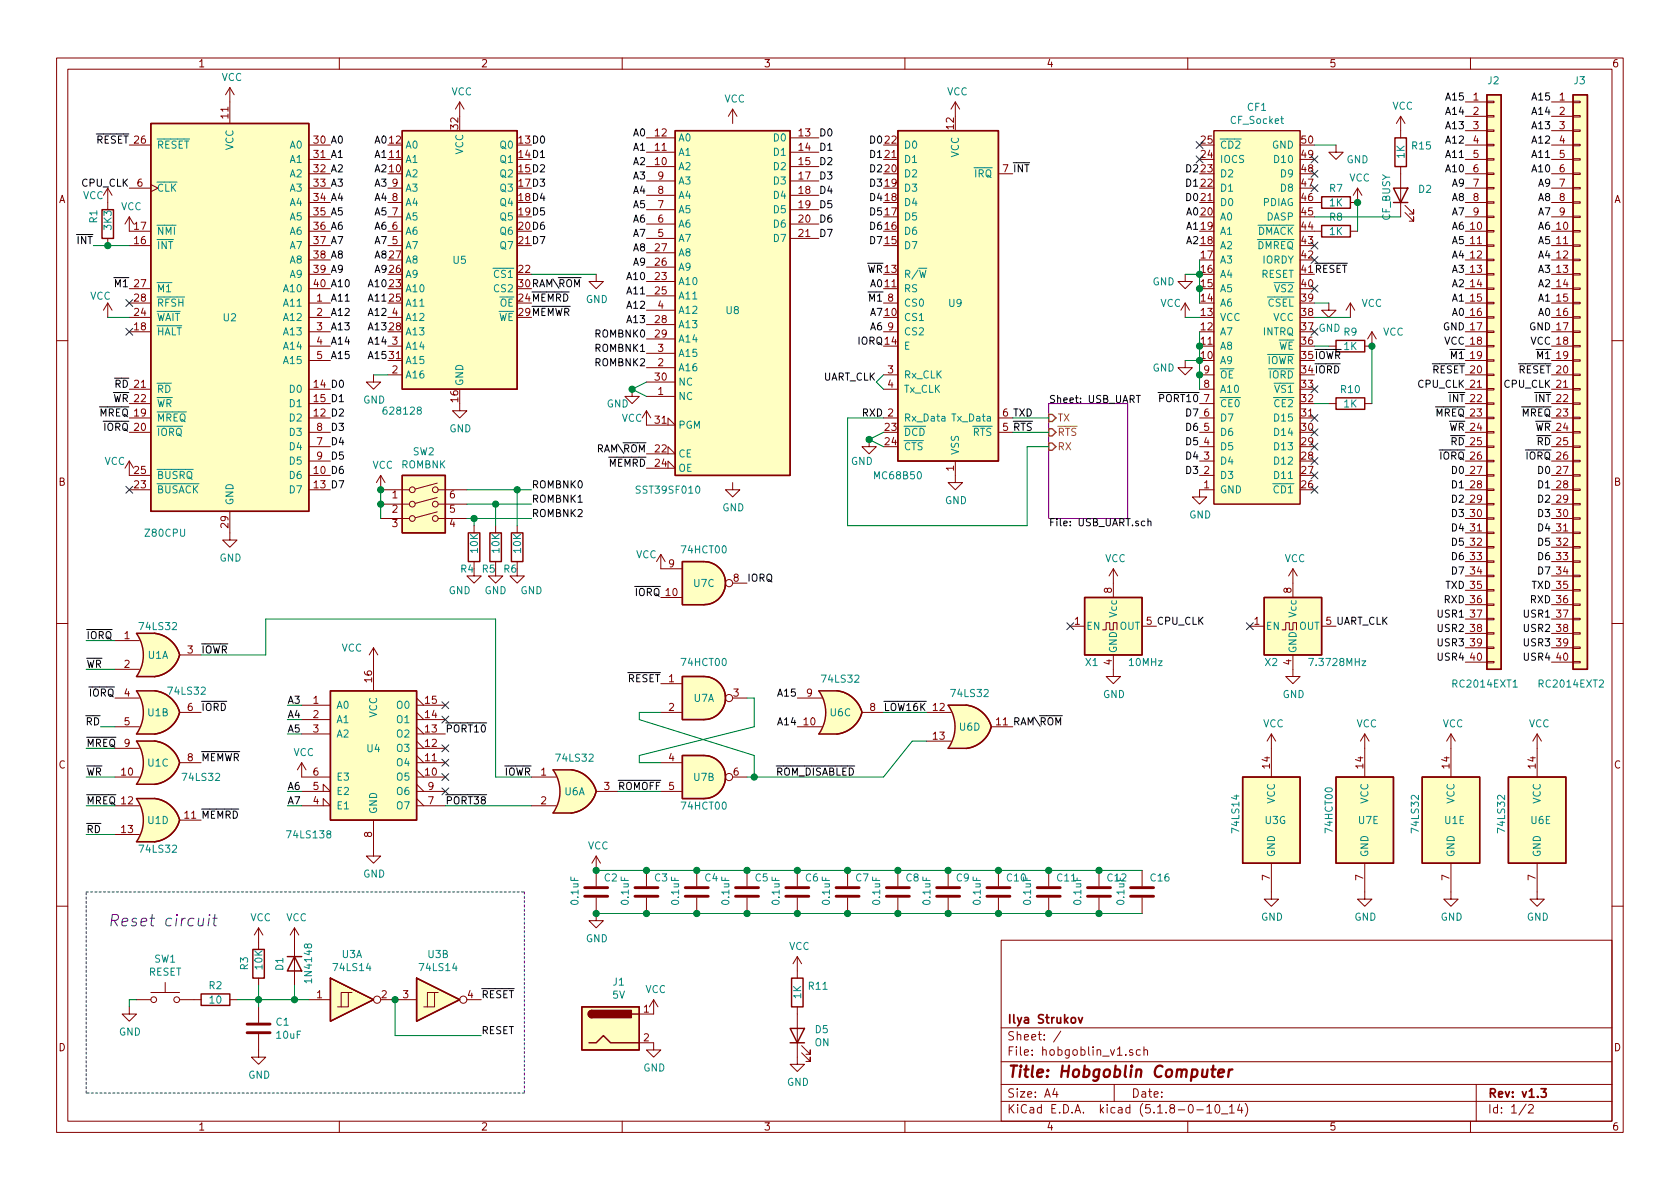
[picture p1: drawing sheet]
<svg xmlns="http://www.w3.org/2000/svg" width="297mm" height="210mm" viewBox="0 0 297 210" stroke-linecap="round" stroke-linejoin="round" font-family="sans-serif">
<defs><g id="words">
<text font-size="2.8" fill="#0000c2" x="19" y="163.8">Reset circuit</text>
<text font-size="2.8" fill="#840000" x="178" y="190.5">Title: Hobgoblin Computer</text>
<g font-size="2.1" fill="#840000">
<text x="178" y="184">Sheet: /</text>
<text x="178" y="181">Ilya Strukov</text>
<text x="178" y="186.7">File: hobgoblin_v1.sch</text>
<text x="178" y="196.9">KiCad E.D.A. kicad (5.1.8-0-10_14)</text>
<text x="178" y="194.1">Size: A4</text>
<text x="200" y="194.1">Date:</text>
<text x="263" y="194.1">Rev: v1.3</text>
<text x="263" y="196.9">Id: 1/2</text>
</g>
<g font-size="1.8" fill="#840000">
<text x="35" y="11.9">1</text>
<text x="85" y="11.9">2</text>
<text x="135" y="11.9">3</text>
<text x="185" y="11.9">4</text>
<text x="235" y="11.9">5</text>
<text x="285" y="11.9">6</text>
<text x="260.5" y="17.8">1</text>
<text x="275.7" y="17.8">1</text>
<text x="40.4" y="20.9" transform="rotate(-90 40.4 20.9)">11</text>
<text x="81" y="22.8" transform="rotate(-90 81 22.8)">32</text>
<text x="168.7" y="22.8" transform="rotate(-90 168.7 22.8)">12</text>
<text x="260.5" y="20.3">2</text>
<text x="260.5" y="22.9">3</text>
<text x="275.7" y="20.3">2</text>
<text x="275.7" y="22.9">3</text>
<text x="68.9" y="27.9">11</text>
<text x="68.9" y="25.4">12</text>
<text x="115.9" y="29.2">10</text>
<text x="115.9" y="26.7">11</text>
<text x="115.9" y="24.1">12</text>
<text x="141.3" y="24.1">13</text>
<text x="141.3" y="26.7">14</text>
<text x="141.3" y="29.2">15</text>
<text x="156.5" y="27.9">21</text>
<text x="156.5" y="25.4">22</text>
<text x="212.4" y="27.9">24</text>
<text x="212.4" y="25.4">25</text>
<text x="230.2" y="27.9">49</text>
<text x="230.2" y="25.4">50</text>
<text x="260.5" y="25.4">4</text>
<text x="260.5" y="27.9">5</text>
<text x="275.7" y="25.4">4</text>
<text x="275.7" y="27.9">5</text>
<text x="10.4" y="35.9">A</text>
<text x="24.3" y="33">6</text>
<text x="68.9" y="30.5">10</text>
<text x="69.4" y="35.6">8</text>
<text x="69.4" y="33">9</text>
<text x="116.4" y="34.3">8</text>
<text x="116.4" y="31.7">9</text>
<text x="141.3" y="31.7">17</text>
<text x="141.3" y="34.3">18</text>
<text x="156.5" y="35.6">18</text>
<text x="156.5" y="33">19</text>
<text x="156.5" y="30.5">20</text>
<text x="212.4" y="35.6">21</text>
<text x="212.4" y="33">22</text>
<text x="212.4" y="30.5">23</text>
<text x="230.2" y="35.6">46</text>
<text x="230.2" y="33">47</text>
<text x="230.2" y="30.5">48</text>
<text x="260.5" y="30.5">6</text>
<text x="260.5" y="33">7</text>
<text x="260.5" y="35.6">8</text>
<text x="275.7" y="30.5">6</text>
<text x="275.7" y="33">7</text>
<text x="275.7" y="35.6">8</text>
<text x="285.4" y="35.9">A</text>
<text x="23.8" y="40.6">17</text>
<text x="69.4" y="40.6">6</text>
<text x="69.4" y="38.1">7</text>
<text x="116.4" y="41.9">5</text>
<text x="116.4" y="39.4">6</text>
<text x="116.4" y="36.8">7</text>
<text x="141.3" y="36.8">19</text>
<text x="141.3" y="39.4">20</text>
<text x="141.3" y="41.9">21</text>
<text x="156.5" y="40.6">16</text>
<text x="156.5" y="38.1">17</text>
<text x="212.4" y="40.6">19</text>
<text x="212.4" y="38.1">20</text>
<text x="230.2" y="40.6">44</text>
<text x="230.2" y="38.1">45</text>
<text x="260" y="40.6">10</text>
<text x="260.5" y="38.1">9</text>
<text x="275.3" y="40.6">10</text>
<text x="275.7" y="38.1">9</text>
<text x="23.8" y="43.2">16</text>
<text x="68.9" y="45.7">27</text>
<text x="69.4" y="43.2">5</text>
<text x="115.9" y="47">26</text>
<text x="115.9" y="44.4">27</text>
<text x="156.5" y="43.2">15</text>
<text x="212.4" y="45.7">17</text>
<text x="212.4" y="43.2">18</text>
<text x="230.2" y="45.7">42</text>
<text x="230.2" y="43.2">43</text>
<text x="260" y="43.2">11</text>
<text x="260" y="45.7">12</text>
<text x="275.3" y="43.2">11</text>
<text x="275.3" y="45.7">12</text>
<text x="23.8" y="50.8">27</text>
<text x="23.8" y="53.3">28</text>
<text x="56" y="53.3">1</text>
<text x="68.9" y="50.8">23</text>
<text x="68.9" y="53.3">25</text>
<text x="68.9" y="48.3">26</text>
<text x="91.7" y="48.3">22</text>
<text x="115.9" y="49.5">23</text>
<text x="115.9" y="52.1">25</text>
<text x="156.5" y="50.8">11</text>
<text x="157" y="53.3">8</text>
<text x="212.4" y="53.3">14</text>
<text x="212.4" y="50.8">15</text>
<text x="212.4" y="48.3">16</text>
<text x="230.2" y="53.3">39</text>
<text x="230.2" y="50.8">40</text>
<text x="260" y="48.3">13</text>
<text x="260" y="50.8">14</text>
<text x="260" y="53.3">15</text>
<text x="275.3" y="48.3">13</text>
<text x="275.3" y="50.8">14</text>
<text x="275.3" y="53.3">15</text>
<text x="23.8" y="58.4">18</text>
<text x="23.8" y="55.9">24</text>
<text x="56" y="55.9">2</text>
<text x="56" y="58.4">3</text>
<text x="68.9" y="58.4">28</text>
<text x="69.4" y="55.9">4</text>
<text x="115.9" y="57.1">28</text>
<text x="115.9" y="59.7">29</text>
<text x="116.4" y="54.6">4</text>
<text x="156.5" y="55.9">10</text>
<text x="157" y="58.4">9</text>
<text x="212.4" y="58.4">12</text>
<text x="212.4" y="55.9">13</text>
<text x="230.2" y="55.9">38</text>
<text x="260" y="55.9">16</text>
<text x="275.3" y="55.9">16</text>
<text x="56" y="61">4</text>
<text x="56" y="63.5">5</text>
<text x="68.9" y="63.5">31</text>
<text x="69.4" y="61">3</text>
<text x="116.4" y="64.8">2</text>
<text x="116.4" y="62.2">3</text>
<text x="212.4" y="63.5">10</text>
<text x="212.4" y="61">11</text>
<text x="230.2" y="61">36</text>
<text x="260" y="63.5">19</text>
<text x="275.3" y="63.5">19</text>
<text x="69.4" y="66">2</text>
<text x="81" y="71.1" transform="rotate(-90 81 71.1)">16</text>
<text x="115.9" y="67.3">30</text>
<text x="116.4" y="69.8">1</text>
<text x="157" y="66">3</text>
<text x="157" y="68.6">4</text>
<text x="212.9" y="71.1">7</text>
<text x="212.9" y="68.6">8</text>
<text x="212.9" y="66">9</text>
<text x="230.2" y="71.1">32</text>
<text x="230.2" y="68.6">33</text>
<text x="56" y="76.2">8</text>
<text x="115.9" y="74.9">31</text>
<text x="156.5" y="76.2">23</text>
<text x="212.9" y="76.2">5</text>
<text x="212.9" y="73.7">6</text>
<text x="230.2" y="76.2">30</text>
<text x="230.2" y="73.7">31</text>
<text x="23.8" y="83.8">25</text>
<text x="56" y="78.7">7</text>
<text x="56" y="81.3">9</text>
<text x="115.9" y="80">22</text>
<text x="115.9" y="82.5">24</text>
<text x="156.5" y="78.7">24</text>
<text x="168.7" y="83.3" transform="rotate(-90 168.7 83.3)">1</text>
<text x="212.9" y="83.8">2</text>
<text x="212.9" y="81.3">3</text>
<text x="212.9" y="78.7">4</text>
<text x="230.2" y="83.8">27</text>
<text x="230.2" y="81.3">28</text>
<text x="230.2" y="78.7">29</text>
<text x="260" y="83.8">27</text>
<text x="275.3" y="83.8">27</text>
<text x="10.4" y="85.9">B</text>
<text x="23.8" y="86.4">23</text>
<text x="69.4" y="88.1">1</text>
<text x="79.5" y="88.1">6</text>
<text x="212.9" y="86.4">1</text>
<text x="230.2" y="86.4">26</text>
<text x="260" y="86.4">28</text>
<text x="260" y="88.9">29</text>
<text x="275.3" y="86.4">28</text>
<text x="275.3" y="88.9">29</text>
<text x="285.4" y="85.9">B</text>
<text x="40.4" y="93.3" transform="rotate(-90 40.4 93.3)">29</text>
<text x="69.4" y="90.7">2</text>
<text x="69.4" y="93.2">3</text>
<text x="79.5" y="93.2">4</text>
<text x="79.5" y="90.7">5</text>
<text x="260" y="91.4">30</text>
<text x="260" y="94">31</text>
<text x="275.3" y="91.4">30</text>
<text x="275.3" y="94">31</text>
<text x="118.3" y="100.3">9</text>
<text x="260" y="96.5">32</text>
<text x="260" y="99.1">33</text>
<text x="260" y="101.6">34</text>
<text x="275.3" y="96.5">32</text>
<text x="275.3" y="99.1">33</text>
<text x="275.3" y="101.6">34</text>
<text x="129.7" y="102.9">8</text>
<text x="196.6" y="104.9" transform="rotate(-90 196.6 104.9)">8</text>
<text x="228.3" y="104.9" transform="rotate(-90 228.3 104.9)">8</text>
<text x="22" y="113">1</text>
<text x="190" y="110.5">1</text>
<text x="221.8" y="110.5">1</text>
<text x="260" y="109.2">37</text>
<text x="260" y="111.8">38</text>
<text x="275.3" y="109.2">37</text>
<text x="275.3" y="111.8">38</text>
<text x="22" y="118.1">2</text>
<text x="33.2" y="115.6">3</text>
<text x="196.6" y="117.6" transform="rotate(-90 196.6 117.6)">4</text>
<text x="228.3" y="117.6" transform="rotate(-90 228.3 117.6)">4</text>
<text x="260" y="114.3">39</text>
<text x="260" y="116.8">40</text>
<text x="275.3" y="114.3">39</text>
<text x="275.3" y="116.8">40</text>
<text x="22" y="123.2">4</text>
<text x="33.2" y="125.7">6</text>
<text x="55.4" y="124.5">1</text>
<text x="65.8" y="120.6" transform="rotate(-90 65.8 120.6)">16</text>
<text x="75.2" y="124.5">15</text>
<text x="118.3" y="120.6">1</text>
<text x="118.3" y="125.7">2</text>
<text x="129.7" y="123.2">3</text>
<text x="142.6" y="123.2">9</text>
<text x="153.8" y="125.7">8</text>
<text x="165" y="125.7">12</text>
<text x="22" y="128.3">5</text>
<text x="55.4" y="127">2</text>
<text x="55.4" y="129.5">3</text>
<text x="75.2" y="129.5">13</text>
<text x="75.2" y="127">14</text>
<text x="142.2" y="128.3">10</text>
<text x="165" y="130.8">13</text>
<text x="10.4" y="135.9">C</text>
<text x="21.5" y="137.2">10</text>
<text x="22" y="132.1">9</text>
<text x="33.2" y="134.6">8</text>
<text x="55.4" y="137.2">6</text>
<text x="75.2" y="137.2">10</text>
<text x="75.2" y="134.6">11</text>
<text x="75.2" y="132.1">12</text>
<text x="95.7" y="137.2">1</text>
<text x="118.3" y="134.6">4</text>
<text x="129.7" y="137.2">6</text>
<text x="224.5" y="135.8" transform="rotate(-90 224.5 135.8)">14</text>
<text x="241" y="135.8" transform="rotate(-90 241 135.8)">14</text>
<text x="256.3" y="135.8" transform="rotate(-90 256.3 135.8)">14</text>
<text x="271.5" y="135.8" transform="rotate(-90 271.5 135.8)">14</text>
<text x="285.4" y="135.9">C</text>
<text x="55.4" y="142.2">4</text>
<text x="55.4" y="139.7">5</text>
<text x="75.7" y="142.2">7</text>
<text x="75.7" y="139.7">9</text>
<text x="95.7" y="142.2">2</text>
<text x="106.8" y="139.7">3</text>
<text x="118.3" y="139.7">5</text>
<text x="21.5" y="147.3">13</text>
<text x="65.8" y="148.1" transform="rotate(-90 65.8 148.1)">8</text>
<text x="224.5" y="155.7" transform="rotate(-90 224.5 155.7)">7</text>
<text x="241" y="155.7" transform="rotate(-90 241 155.7)">7</text>
<text x="256.3" y="155.7" transform="rotate(-90 256.3 155.7)">7</text>
<text x="271.5" y="155.7" transform="rotate(-90 271.5 155.7)">7</text>
<text x="56" y="176.5">1</text>
<text x="67.5" y="176.5">2</text>
<text x="71.3" y="176.5">3</text>
<text x="82.7" y="176.5">4</text>
<text x="113.8" y="179.1">1</text>
<text x="10.4" y="185.9">D</text>
<text x="113.8" y="184.1">2</text>
<text x="285.4" y="185.9">D</text>
<text x="35" y="199.9">1</text>
<text x="85" y="199.9">2</text>
<text x="135" y="199.9">3</text>
<text x="185" y="199.9">4</text>
<text x="235" y="199.9">5</text>
<text x="285" y="199.9">6</text>
</g>
<g font-size="1.8" fill="#008484">
<text x="39.2" y="14.3">VCC</text>
<text x="79.8" y="16.9">VCC</text>
<text x="167.4" y="16.9">VCC</text>
<text x="263.1" y="14.9">J2</text>
<text x="278.3" y="14.9">J3</text>
<text x="128.1" y="18.1">VCC</text>
<text x="217.7" y="21.9">CF_Socket</text>
<text x="220.6" y="19.6">CF1</text>
<text x="246.2" y="19.4">VCC</text>
<text x="27.7" y="26.3">RESET</text>
<text x="41.3" y="26.6" transform="rotate(-90 41.3 26.6)">VCC</text>
<text x="51.3" y="26.3">A0</text>
<text x="51.3" y="28.8">A1</text>
<text x="71.6" y="28.8">A1</text>
<text x="71.6" y="26.3">A0</text>
<text x="81.9" y="27.4" transform="rotate(-90 81.9 27.4)">VCC</text>
<text x="88.6" y="26.3">Q0</text>
<text x="88.6" y="28.8">Q1</text>
<text x="119.9" y="27.6">A1</text>
<text x="119.9" y="25">A0</text>
<text x="136.9" y="25">D0</text>
<text x="136.9" y="27.6">D1</text>
<text x="159.8" y="28.8">D1</text>
<text x="159.8" y="26.3">D0</text>
<text x="169.5" y="27.9" transform="rotate(-90 169.5 27.9)">VCC</text>
<text x="215.6" y="28.8">IOCS</text>
<text x="215.6" y="26.3">CD2</text>
<text x="224.9" y="26.3">GND</text>
<text x="225.6" y="28.8">D10</text>
<text x="238.1" y="28.9">GND</text>
<text x="248.3" y="28" transform="rotate(-90 248.3 28)">1K</text>
<text x="249.7" y="26.4">R15</text>
<text x="14.7" y="35.2">VCC</text>
<text x="27.7" y="33.9">CLK</text>
<text x="51.3" y="31.4">A2</text>
<text x="51.3" y="33.9">A3</text>
<text x="71.6" y="31.4">A2</text>
<text x="71.6" y="33.9">A3</text>
<text x="88.6" y="31.4">Q2</text>
<text x="88.6" y="33.9">Q3</text>
<text x="119.9" y="30.1">A2</text>
<text x="119.9" y="35.2">A4</text>
<text x="119.9" y="32.6">A3</text>
<text x="136.9" y="30.1">D2</text>
<text x="136.9" y="32.6">D3</text>
<text x="136.9" y="35.2">D4</text>
<text x="159.8" y="33.9">D3</text>
<text x="159.8" y="31.4">D2</text>
<text x="172.4" y="31.4">IRQ</text>
<text x="215.6" y="33.9">D1</text>
<text x="215.6" y="31.4">D2</text>
<text x="226.6" y="33.9">D8</text>
<text x="226.6" y="31.4">D9</text>
<text x="235.1" y="34">R7</text>
<text x="238.6" y="32.1">VCC</text>
<text x="250.9" y="34.1">D2</text>
<text x="17.2" y="39.4" transform="rotate(-90 17.2 39.4)">R1</text>
<text x="19.7" y="40.6" transform="rotate(-90 19.7 40.6)">3K3</text>
<text x="21.4" y="37.2">VCC</text>
<text x="27.7" y="41.5">NMI</text>
<text x="51.3" y="36.4">A4</text>
<text x="51.3" y="39">A5</text>
<text x="51.3" y="41.5">A6</text>
<text x="71.6" y="41.5">A6</text>
<text x="71.6" y="39">A5</text>
<text x="71.6" y="36.4">A4</text>
<text x="88.6" y="36.4">Q4</text>
<text x="88.6" y="39">Q5</text>
<text x="88.6" y="41.5">Q6</text>
<text x="119.9" y="40.3">A6</text>
<text x="119.9" y="37.7">A5</text>
<text x="136.9" y="37.7">D5</text>
<text x="136.9" y="40.3">D6</text>
<text x="159.8" y="41.5">D6</text>
<text x="159.8" y="39">D5</text>
<text x="159.8" y="36.4">D4</text>
<text x="215.6" y="41.5">A1</text>
<text x="215.6" y="39">A0</text>
<text x="215.6" y="36.4">D0</text>
<text x="222.3" y="41.5">DMACK</text>
<text x="223.2" y="36.4">PDIAG</text>
<text x="224" y="39">DASP</text>
<text x="235.1" y="36.5">1K</text>
<text x="235.1" y="39">R8</text>
<text x="235.1" y="41.6">1K</text>
<text x="245.8" y="39" transform="rotate(-90 245.8 39)">CF_BUSY</text>
<text x="27.7" y="44.1">INT</text>
<text x="51.3" y="44.1">A7</text>
<text x="51.3" y="46.6">A8</text>
<text x="71.6" y="46.6">A8</text>
<text x="71.6" y="44.1">A7</text>
<text x="80.2" y="46.7">U5</text>
<text x="88.6" y="44.1">Q7</text>
<text x="119.9" y="47.9">A9</text>
<text x="119.9" y="45.3">A8</text>
<text x="119.9" y="42.8">A7</text>
<text x="136.9" y="42.8">D7</text>
<text x="159.8" y="44.1">D7</text>
<text x="215.6" y="46.6">A3</text>
<text x="215.6" y="44.1">A2</text>
<text x="222.3" y="44.1">DMREQ</text>
<text x="223.2" y="46.6">IORDY</text>
<text x="15.9" y="53">VCC</text>
<text x="27.7" y="51.7">M1</text>
<text x="50.3" y="51.7">A10</text>
<text x="51.3" y="49.1">A9</text>
<text x="71.6" y="51.7">A10</text>
<text x="71.6" y="49.1">A9</text>
<text x="87.5" y="49.1">CS1</text>
<text x="87.5" y="51.7">CS2</text>
<text x="103.6" y="53.6">GND</text>
<text x="119.9" y="50.4">A10</text>
<text x="119.9" y="53">A11</text>
<text x="159.8" y="51.7">RS</text>
<text x="159.8" y="49.1">R/W</text>
<text x="203.8" y="50.5">GND</text>
<text x="215.6" y="51.7">A5</text>
<text x="215.6" y="49.1">A4</text>
<text x="223" y="49.1">RESET</text>
<text x="225.5" y="51.7">VS2</text>
<text x="27.7" y="59.3">HALT</text>
<text x="27.7" y="56.8">WAIT</text>
<text x="27.7" y="54.2">RFSH</text>
<text x="39.5" y="56.8">U2</text>
<text x="50.3" y="54.2">A11</text>
<text x="50.3" y="56.8">A12</text>
<text x="50.3" y="59.3">A13</text>
<text x="71.6" y="54.2">A11</text>
<text x="71.6" y="59.3">A13</text>
<text x="71.6" y="56.8">A12</text>
<text x="88.1" y="56.8">WE</text>
<text x="88.4" y="54.2">OE</text>
<text x="119.9" y="58">A13</text>
<text x="119.9" y="55.5">A12</text>
<text x="128.4" y="55.5">U8</text>
<text x="159.8" y="56.8">CS1</text>
<text x="159.8" y="54.2">CS0</text>
<text x="159.8" y="59.3">CS2</text>
<text x="167.8" y="54.3">U9</text>
<text x="205.2" y="54.3">VCC</text>
<text x="215.6" y="59.3">A7</text>
<text x="215.6" y="56.8">VCC</text>
<text x="215.6" y="54.2">A6</text>
<text x="223.3" y="59.3">INTRQ</text>
<text x="224.1" y="54.2">CSEL</text>
<text x="225.1" y="56.8">VCC</text>
<text x="237.6" y="59.4">R9</text>
<text x="240.7" y="54.3">VCC</text>
<text x="244.5" y="59.4">VCC</text>
<text x="50.3" y="61.8">A14</text>
<text x="50.3" y="64.4">A15</text>
<text x="71.6" y="61.8">A14</text>
<text x="71.6" y="64.4">A15</text>
<text x="119.9" y="65.7">A16</text>
<text x="119.9" y="60.6">A14</text>
<text x="119.9" y="63.1">A15</text>
<text x="159.8" y="61.8">E</text>
<text x="203.8" y="65.7">GND</text>
<text x="215.6" y="64.4">A9</text>
<text x="215.6" y="61.8">A8</text>
<text x="224" y="64.4">IOWR</text>
<text x="226" y="61.8">WE</text>
<text x="237.6" y="61.9">1K</text>
<text x="27.7" y="69.5">RD</text>
<text x="51.3" y="69.5">D0</text>
<text x="64.2" y="71.4">GND</text>
<text x="71.6" y="66.9">A16</text>
<text x="81.9" y="68.3" transform="rotate(-90 81.9 68.3)">GND</text>
<text x="119.9" y="70.7">NC</text>
<text x="119.9" y="68.2">NC</text>
<text x="159.8" y="66.9">Rx_CLK</text>
<text x="159.8" y="69.5">Tx_CLK</text>
<text x="215.6" y="69.5">A10</text>
<text x="215.6" y="66.9">OE</text>
<text x="224.4" y="66.9">IORD</text>
<text x="225.5" y="69.5">VS1</text>
<text x="237.1" y="69.5">R10</text>
<text x="27.7" y="74.5">MREQ</text>
<text x="27.7" y="77.1">IORQ</text>
<text x="27.7" y="72">WR</text>
<text x="51.3" y="74.5">D2</text>
<text x="51.3" y="72">D1</text>
<text x="51.3" y="77.1">D3</text>
<text x="68.2" y="73.3">628128</text>
<text x="79.5" y="76.4">GND</text>
<text x="107.3" y="72.1">GND</text>
<text x="109.9" y="74.6">VCC</text>
<text x="119.9" y="75.8">PGM</text>
<text x="159.8" y="74.5">Rx_Data</text>
<text x="159.8" y="77.1">DCD</text>
<text x="168.6" y="74.5">Tx_Data</text>
<text x="172" y="77.1">RTS</text>
<text x="215.6" y="77.1">D6</text>
<text x="215.6" y="74.5">D7</text>
<text x="215.6" y="72">CE0</text>
<text x="225.4" y="72">CE2</text>
<text x="225.6" y="77.1">D14</text>
<text x="225.6" y="74.5">D15</text>
<text x="237.6" y="72.1">1K</text>
<text x="18.5" y="82.2">VCC</text>
<text x="51.3" y="79.6">D4</text>
<text x="51.3" y="82.2">D5</text>
<text x="65.8" y="82.9">VCC</text>
<text x="71" y="82.8">ROMBNK</text>
<text x="73" y="80.5">SW2</text>
<text x="119.9" y="80.9">CE</text>
<text x="119.9" y="83.4">OE</text>
<text x="150.4" y="82.2">GND</text>
<text x="159.8" y="79.6">CTS</text>
<text x="169.5" y="80.5" transform="rotate(-90 169.5 80.5)">VSS</text>
<text x="215.6" y="82.2">D4</text>
<text x="215.6" y="79.6">D5</text>
<text x="225.6" y="82.2">D12</text>
<text x="225.6" y="79.6">D13</text>
<text x="27.7" y="87.2">BUSACK</text>
<text x="27.7" y="84.7">BUSRQ</text>
<text x="41.3" y="89.4" transform="rotate(-90 41.3 89.4)">GND</text>
<text x="51.3" y="84.7">D6</text>
<text x="51.3" y="87.2">D7</text>
<text x="112.8" y="87.3">SST39SF010</text>
<text x="154.8" y="84.8">MC68B50</text>
<text x="167.1" y="89.1">GND</text>
<text x="215.6" y="87.2">GND</text>
<text x="215.6" y="84.7">D3</text>
<text x="225.3" y="87.2">CD1</text>
<text x="225.6" y="84.7">D11</text>
<text x="25.8" y="94.9">Z80CPU</text>
<text x="127.7" y="90.4">GND</text>
<text x="210.3" y="91.7">GND</text>
<text x="38.8" y="99.3">GND</text>
<text x="81.5" y="101.3">R4</text>
<text x="84.5" y="97.7" transform="rotate(-90 84.5 97.7)">10K</text>
<text x="85.3" y="101.3">R5</text>
<text x="88.3" y="97.7" transform="rotate(-90 88.3 97.7)">10K</text>
<text x="89.1" y="101.3">R6</text>
<text x="92.1" y="97.7" transform="rotate(-90 92.1 97.7)">10K</text>
<text x="112.4" y="98.7">VCC</text>
<text x="120.7" y="97.9">74HCT00</text>
<text x="195.4" y="99.4">VCC</text>
<text x="227.1" y="99.4">VCC</text>
<text x="79.3" y="105.1">GND</text>
<text x="85.7" y="105.1">GND</text>
<text x="92" y="105.1">GND</text>
<text x="122.7" y="103.8">U7C</text>
<text x="24.8" y="111.4">74LS32</text>
<text x="192" y="111.4">EN</text>
<text x="197.5" y="109.1" transform="rotate(-90 197.5 109.1)">Vcc</text>
<text x="197.9" y="111.4">OUT</text>
<text x="223.8" y="111.4">EN</text>
<text x="229.2" y="109.1" transform="rotate(-90 229.2 109.1)">Vcc</text>
<text x="229.7" y="111.4">OUT</text>
<text x="26.2" y="116.5">U1A</text>
<text x="60.4" y="115.2">VCC</text>
<text x="120.7" y="117.8">74HCT00</text>
<text x="192" y="117.8">X1</text>
<text x="197.5" y="115.6" transform="rotate(-90 197.5 115.6)">GND</text>
<text x="199.8" y="117.8">10MHz</text>
<text x="223.7" y="117.8">X2</text>
<text x="229.2" y="115.6" transform="rotate(-90 229.2 115.6)">GND</text>
<text x="231.9" y="117.8">7.3728MHz</text>
<text x="29.9" y="122.9">74LS32</text>
<text x="59.4" y="125.3">A0</text>
<text x="70.3" y="125.3">O0</text>
<text x="122.7" y="124.1">U7A</text>
<text x="145.5" y="120.7">74LS32</text>
<text x="168.4" y="123.3">74LS32</text>
<text x="195" y="123.4">GND</text>
<text x="226.8" y="123.4">GND</text>
<text x="257.1" y="121.6">RC2014EXT1</text>
<text x="272.3" y="121.6">RC2014EXT2</text>
<text x="26.2" y="126.7">U1B</text>
<text x="59.4" y="127.9">A1</text>
<text x="59.4" y="130.4">A2</text>
<text x="66.7" y="126.9" transform="rotate(-90 66.7 126.9)">VCC</text>
<text x="70.3" y="130.4">O2</text>
<text x="70.3" y="127.9">O1</text>
<text x="146.8" y="126.7">U6C</text>
<text x="169.7" y="129.2">U6D</text>
<text x="223.3" y="128.6">VCC</text>
<text x="239.8" y="128.6">VCC</text>
<text x="255.1" y="128.6">VCC</text>
<text x="270.3" y="128.6">VCC</text>
<text x="26.2" y="135.6">U1C</text>
<text x="51.9" y="133.7">VCC</text>
<text x="64.9" y="133">U4</text>
<text x="70.3" y="135.5">O4</text>
<text x="70.3" y="133">O3</text>
<text x="98.5" y="134.7">74LS32</text>
<text x="32.5" y="138.1">74LS32</text>
<text x="59.4" y="143.1">E1</text>
<text x="59.4" y="140.6">E2</text>
<text x="59.4" y="138">E3</text>
<text x="70.3" y="138">O5</text>
<text x="70.3" y="143.1">O7</text>
<text x="70.3" y="140.6">O6</text>
<text x="99.8" y="140.6">U6A</text>
<text x="120.7" y="143.2">74HCT00</text>
<text x="122.7" y="138.1">U7B</text>
<text x="225.4" y="142.2" transform="rotate(-90 225.4 142.2)">VCC</text>
<text x="241.9" y="142.2" transform="rotate(-90 241.9 142.2)">VCC</text>
<text x="257.2" y="142.2" transform="rotate(-90 257.2 142.2)">VCC</text>
<text x="272.4" y="142.2" transform="rotate(-90 272.4 142.2)">VCC</text>
<text x="26.2" y="145.7">U1D</text>
<text x="51" y="148.3">74LS138</text>
<text x="66.7" y="144" transform="rotate(-90 66.7 144)">GND</text>
<text x="219.1" y="147" transform="rotate(-90 219.1 147)">74LS14</text>
<text x="223.7" y="145.7">U3G</text>
<text x="235.6" y="147.1" transform="rotate(-90 235.6 147.1)">74HCT00</text>
<text x="240.2" y="145.7">U7E</text>
<text x="250.9" y="147" transform="rotate(-90 250.9 147)">74LS32</text>
<text x="255.5" y="145.7">U1E</text>
<text x="266.1" y="147" transform="rotate(-90 266.1 147)">74LS32</text>
<text x="270.7" y="145.7">U6E</text>
<text x="24.8" y="150.8">74LS32</text>
<text x="64.2" y="155.2">GND</text>
<text x="103.9" y="150.2">VCC</text>
<text x="106.9" y="155.9">C2</text>
<text x="115.8" y="155.9">C3</text>
<text x="124.7" y="155.9">C4</text>
<text x="133.6" y="155.9">C5</text>
<text x="142.4" y="155.9">C6</text>
<text x="151.3" y="155.9">C7</text>
<text x="160.2" y="155.9">C8</text>
<text x="169.1" y="155.9">C9</text>
<text x="178.1" y="155.9">C10</text>
<text x="187" y="155.9">C11</text>
<text x="195.9" y="155.9">C12</text>
<text x="203.5" y="155.9">C16</text>
<text x="225.4" y="151.6" transform="rotate(-90 225.4 151.6)">GND</text>
<text x="241.9" y="151.6" transform="rotate(-90 241.9 151.6)">GND</text>
<text x="257.2" y="151.6" transform="rotate(-90 257.2 151.6)">GND</text>
<text x="272.4" y="151.6" transform="rotate(-90 272.4 151.6)">GND</text>
<text x="102.3" y="159.9" transform="rotate(-90 102.3 159.9)">0.1uF</text>
<text x="111.2" y="159.9" transform="rotate(-90 111.2 159.9)">0.1uF</text>
<text x="120.1" y="159.9" transform="rotate(-90 120.1 159.9)">0.1uF</text>
<text x="129" y="159.9" transform="rotate(-90 129 159.9)">0.1uF</text>
<text x="137.8" y="159.9" transform="rotate(-90 137.8 159.9)">0.1uF</text>
<text x="146.7" y="159.9" transform="rotate(-90 146.7 159.9)">0.1uF</text>
<text x="155.6" y="159.9" transform="rotate(-90 155.6 159.9)">0.1uF</text>
<text x="164.5" y="159.9" transform="rotate(-90 164.5 159.9)">0.1uF</text>
<text x="173.4" y="159.9" transform="rotate(-90 173.4 159.9)">0.1uF</text>
<text x="182.3" y="159.9" transform="rotate(-90 182.3 159.9)">0.1uF</text>
<text x="191.2" y="159.9" transform="rotate(-90 191.2 159.9)">0.1uF</text>
<text x="198.8" y="159.9" transform="rotate(-90 198.8 159.9)">0.1uF</text>
<text x="44.2" y="162.9">VCC</text>
<text x="50.6" y="162.9">VCC</text>
<text x="103.6" y="166.6">GND</text>
<text x="139.5" y="168">VCC</text>
<text x="223" y="162.8">GND</text>
<text x="239.5" y="162.8">GND</text>
<text x="254.7" y="162.8">GND</text>
<text x="270" y="162.8">GND</text>
<text x="26.3" y="172.5">RESET</text>
<text x="27.3" y="170.2">SW1</text>
<text x="43.9" y="171.5" transform="rotate(-90 43.9 171.5)">R3</text>
<text x="46.4" y="171.4" transform="rotate(-90 46.4 171.4)">10K</text>
<text x="50.1" y="171.6" transform="rotate(-90 50.1 171.6)">D1</text>
<text x="55.2" y="173.5" transform="rotate(-90 55.2 173.5)">1N4148</text>
<text x="59.1" y="171.7">74LS14</text>
<text x="60.5" y="169.4">U3A</text>
<text x="74.4" y="171.7">74LS14</text>
<text x="75.7" y="169.4">U3B</text>
<text x="37" y="174.9">R2</text>
<text x="37.1" y="177.5">10</text>
<text x="108.3" y="176.6">5V</text>
<text x="108.4" y="174.3">J1</text>
<text x="114.1" y="175.6">VCC</text>
<text x="141.7" y="176.6" transform="rotate(-90 141.7 176.6)">1K</text>
<text x="143" y="175">R11</text>
<text x="21" y="183.1">GND</text>
<text x="48.8" y="181.4">C1</text>
<text x="49" y="183.7">10uF</text>
<text x="144" y="185">ON</text>
<text x="144.2" y="182.7">D5</text>
<text x="43.9" y="190.7">GND</text>
<text x="113.7" y="189.5">GND</text>
<text x="139.1" y="192">GND</text>
</g>
<g font-size="1.8">
<text x="255.8" y="17.8">A15</text>
<text x="271.1" y="17.8">A15</text>
<text x="255.8" y="20.3">A14</text>
<text x="255.8" y="22.9">A13</text>
<text x="271.1" y="20.3">A14</text>
<text x="271.1" y="22.9">A13</text>
<text x="17" y="25.4">RESET 26</text>
<text x="55.5" y="25.4">30 A0</text>
<text x="55.5" y="27.9">31 A1</text>
<text x="66.3" y="25.4">A0</text>
<text x="66.3" y="27.9">A1</text>
<text x="91.7" y="25.4">13D0</text>
<text x="91.7" y="27.9">14D1</text>
<text x="112" y="24.1">A0</text>
<text x="112" y="26.7">A1</text>
<text x="112" y="29.2">A2</text>
<text x="144.8" y="24.1">D0</text>
<text x="144.8" y="26.7">D1</text>
<text x="144.8" y="29.2">D2</text>
<text x="153.9" y="27.9">D1</text>
<text x="153.9" y="25.4">D0</text>
<text x="255.8" y="27.9">A11</text>
<text x="255.8" y="25.4">A12</text>
<text x="271.1" y="27.9">A11</text>
<text x="271.1" y="25.4">A12</text>
<text x="14.5" y="33">CPU_CLK</text>
<text x="55.5" y="30.5">32 A2</text>
<text x="55.5" y="33">33 A3</text>
<text x="55.5" y="35.6">34 A4</text>
<text x="66.3" y="30.5">A2</text>
<text x="66.3" y="33">A3</text>
<text x="66.3" y="35.6">A4</text>
<text x="91.7" y="30.5">15D2</text>
<text x="91.7" y="33">17D3</text>
<text x="91.7" y="35.6">18D4</text>
<text x="112" y="31.7">A3</text>
<text x="112" y="34.3">A4</text>
<text x="144.8" y="31.7">D3</text>
<text x="144.8" y="34.3">D4</text>
<text x="153.9" y="35.6">D4</text>
<text x="153.9" y="33">D3</text>
<text x="153.9" y="30.5">D2</text>
<text x="177.3" y="30.5">7 INT</text>
<text x="209.8" y="35.6">D0</text>
<text x="209.8" y="33">D1</text>
<text x="209.8" y="30.5">D2</text>
<text x="255.8" y="30.5">A10</text>
<text x="256.8" y="35.6">A8</text>
<text x="256.8" y="33">A9</text>
<text x="271.1" y="30.5">A10</text>
<text x="272.1" y="35.6">A8</text>
<text x="272.1" y="33">A9</text>
<text x="55.5" y="38.1">35 A5</text>
<text x="55.5" y="40.6">36 A6</text>
<text x="66.3" y="38.1">A5</text>
<text x="66.3" y="40.6">A6</text>
<text x="91.7" y="38.1">19D5</text>
<text x="91.7" y="40.6">20D6</text>
<text x="112" y="36.8">A5</text>
<text x="112" y="39.4">A6</text>
<text x="112" y="41.9">A7</text>
<text x="144.8" y="36.8">D5</text>
<text x="144.8" y="39.4">D6</text>
<text x="144.8" y="41.9">D7</text>
<text x="153.9" y="40.6">D6</text>
<text x="153.9" y="38.1">D5</text>
<text x="209.8" y="38.1">A0</text>
<text x="209.8" y="40.6">A1</text>
<text x="256.8" y="40.6">A6</text>
<text x="256.8" y="38.1">A7</text>
<text x="272.1" y="40.6">A6</text>
<text x="272.1" y="38.1">A7</text>
<text x="13.7" y="43.2">INT</text>
<text x="55.5" y="43.2">37 A7</text>
<text x="55.5" y="45.7">38 A8</text>
<text x="66.3" y="43.2">A7</text>
<text x="66.3" y="45.7">A8</text>
<text x="91.7" y="43.2">21D7</text>
<text x="112" y="44.4">A8</text>
<text x="112" y="47">A9</text>
<text x="153.9" y="43.2">D7</text>
<text x="209.8" y="43.2">A2</text>
<text x="256.8" y="45.7">A4</text>
<text x="256.8" y="43.2">A5</text>
<text x="272.1" y="45.7">A4</text>
<text x="272.1" y="43.2">A5</text>
<text x="20.4" y="50.8">M1</text>
<text x="55.5" y="48.3">39 A9</text>
<text x="55.5" y="50.8">40 A10</text>
<text x="58.4" y="53.3">A11</text>
<text x="65.3" y="50.8">A10</text>
<text x="65.3" y="53.3">A11</text>
<text x="66.3" y="48.3">A9</text>
<text x="91.7" y="53.3">24MEMRD</text>
<text x="91.7" y="50.8">30RAM\ROM</text>
<text x="111" y="52.1">A11</text>
<text x="111" y="49.5">A10</text>
<text x="153.3" y="48.3">WR 13</text>
<text x="153.7" y="53.3">M1</text>
<text x="153.9" y="50.8">A0</text>
<text x="230.2" y="48.3">41RESET</text>
<text x="256.8" y="53.3">A1</text>
<text x="256.8" y="50.8">A2</text>
<text x="256.8" y="48.3">A3</text>
<text x="272.1" y="53.3">A1</text>
<text x="272.1" y="50.8">A2</text>
<text x="272.1" y="48.3">A3</text>
<text x="58.4" y="55.9">A12</text>
<text x="58.4" y="58.4">A13</text>
<text x="65.3" y="55.9">A12</text>
<text x="65.3" y="58.4">A13</text>
<text x="91.7" y="55.9">29MEMWR</text>
<text x="105.4" y="59.7">ROMBNK0</text>
<text x="111" y="57.1">A13</text>
<text x="111" y="54.6">A12</text>
<text x="153.9" y="58.4">A6</text>
<text x="153.9" y="55.9">A7</text>
<text x="255.1" y="58.4">GND 17</text>
<text x="256.8" y="55.9">A0</text>
<text x="270.4" y="58.4">GND 17</text>
<text x="272.1" y="55.9">A0</text>
<text x="58.4" y="61">A14</text>
<text x="58.4" y="63.5">A15</text>
<text x="65.3" y="61">A14</text>
<text x="65.3" y="63.5">A15</text>
<text x="105.4" y="64.8">ROMBNK2</text>
<text x="105.4" y="62.2">ROMBNK1</text>
<text x="151.7" y="61">IORQ 14</text>
<text x="230.2" y="63.5">35IOWR</text>
<text x="255.3" y="61">VCC 18</text>
<text x="256.6" y="63.5">M1</text>
<text x="270.6" y="61">VCC 18</text>
<text x="271.9" y="63.5">M1</text>
<text x="19.9" y="71.1">WR 22</text>
<text x="20.3" y="68.6">RD 21</text>
<text x="55.5" y="68.6">14 D0</text>
<text x="55.5" y="71.1">15 D1</text>
<text x="145.4" y="67.3">UART_CLK</text>
<text x="185.4" y="71.3">Sheet: USB_UART</text>
<text x="205.2" y="71.1">PORT10</text>
<text x="230.2" y="66">34IORD</text>
<text x="250.7" y="68.6">CPU_CLK 21</text>
<text x="253.2" y="66">RESET 20</text>
<text x="256.2" y="71.1">INT 22</text>
<text x="266" y="68.6">CPU_CLK 21</text>
<text x="268.4" y="66">RESET 20</text>
<text x="271.5" y="71.1">INT 22</text>
<text x="17.6" y="73.7">MREQ 19</text>
<text x="18.3" y="76.2">IORQ 20</text>
<text x="55.5" y="73.7">12 D2</text>
<text x="58.4" y="76.2">D3</text>
<text x="152.5" y="73.7">RXD 2</text>
<text x="177.3" y="76.2">5 RTS</text>
<text x="177.3" y="73.7">6 TXD</text>
<text x="209.8" y="76.2">D6</text>
<text x="209.8" y="73.7">D7</text>
<text x="253.8" y="73.7">MREQ 23</text>
<text x="256.1" y="76.2">WR 24</text>
<text x="269" y="73.7">MREQ 23</text>
<text x="271.4" y="76.2">WR 24</text>
<text x="55.5" y="83.8">10 D6</text>
<text x="58.4" y="78.7">D4</text>
<text x="58.4" y="81.3">D5</text>
<text x="105.7" y="80">RAM\ROM</text>
<text x="107.6" y="82.5">MEMRD</text>
<text x="209.8" y="83.8">D3</text>
<text x="209.8" y="81.3">D4</text>
<text x="209.8" y="78.7">D5</text>
<text x="254.6" y="81.3">IORQ 26</text>
<text x="256.5" y="78.7">RD 25</text>
<text x="256.8" y="83.8">D0</text>
<text x="269.8" y="81.3">IORQ 26</text>
<text x="271.8" y="78.7">RD 25</text>
<text x="272.1" y="83.8">D0</text>
<text x="55.5" y="86.4">13 D7</text>
<text x="94" y="86.4">ROMBNK0</text>
<text x="94" y="88.9">ROMBNK1</text>
<text x="256.8" y="88.9">D2</text>
<text x="256.8" y="86.4">D1</text>
<text x="272.1" y="88.9">D2</text>
<text x="272.1" y="86.4">D1</text>
<text x="94" y="91.4">ROMBNK2</text>
<text x="185.4" y="93.1">File: USB_UART.sch</text>
<text x="256.8" y="94">D4</text>
<text x="256.8" y="91.4">D3</text>
<text x="272.1" y="94">D4</text>
<text x="272.1" y="91.4">D3</text>
<text x="256.8" y="101.6">D7</text>
<text x="256.8" y="99.1">D6</text>
<text x="256.8" y="96.5">D5</text>
<text x="272.1" y="101.6">D7</text>
<text x="272.1" y="99.1">D6</text>
<text x="272.1" y="96.5">D5</text>
<text x="112.3" y="105.4">IORQ 10</text>
<text x="132.1" y="102.9">IORQ</text>
<text x="255.3" y="106.7">RXD 36</text>
<text x="255.5" y="104.1">TXD 35</text>
<text x="270.6" y="106.7">RXD 36</text>
<text x="270.8" y="104.1">TXD 35</text>
<text x="15.2" y="113">IORQ</text>
<text x="202.7" y="110.5">5 CPU_CLK</text>
<text x="234.5" y="110.5">5 UART_CLK</text>
<text x="254.4" y="109.2">USR1</text>
<text x="254.4" y="111.8">USR2</text>
<text x="269.6" y="109.2">USR1</text>
<text x="269.6" y="111.8">USR2</text>
<text x="15.2" y="118.1">WR</text>
<text x="35.6" y="115.6">IOWR</text>
<text x="254.4" y="114.3">USR3</text>
<text x="254.4" y="116.8">USR4</text>
<text x="269.6" y="114.3">USR3</text>
<text x="269.6" y="116.8">USR4</text>
<text x="15.8" y="123.2">IORQ</text>
<text x="35.6" y="125.7">IORD</text>
<text x="50.8" y="124.5">A3</text>
<text x="110.9" y="120.6">RESET</text>
<text x="137.7" y="123.2">A15</text>
<text x="156.2" y="125.7">LOW16K</text>
<text x="15.2" y="128.3">RD</text>
<text x="50.8" y="129.5">A5</text>
<text x="50.8" y="127">A4</text>
<text x="78.7" y="129.5">PORT10</text>
<text x="137.7" y="128.3">A14</text>
<text x="176.2" y="128.3">11 RAM\ROM</text>
<text x="15.2" y="132.1">MREQ</text>
<text x="15.2" y="137.2">WR</text>
<text x="35.6" y="134.6">MEMWR</text>
<text x="89.2" y="137.2">IOWR</text>
<text x="137.2" y="137.2">ROM_DISABLED</text>
<text x="15.2" y="142.2">MREQ 12</text>
<text x="50.8" y="142.2">A7</text>
<text x="50.8" y="139.7">A6</text>
<text x="78.7" y="142.2">PORT38</text>
<text x="109.2" y="139.7">ROMOFF</text>
<text x="15.2" y="147.3">RD</text>
<text x="32.7" y="144.8">11 MEMRD</text>
<text x="85.1" y="176.5">RESET</text>
<text x="85.1" y="182.9">RESET</text>
</g>
<text font-size="1.8" fill="#000084" x="230.2" y="58.4">37 GND</text>
<g font-size="1.8" fill="#848400">
<text x="186.9" y="74.5">TX</text>
<text x="186.9" y="77.1">RTS</text>
<text x="186.9" y="79.6">RX</text>
</g>
</g></defs>
<g fill="none" stroke="#840000" stroke-width=".18">
<path d="M10 10.3h277v189.9h-277zM12 12.2h273v186.1h-273zM40.6 15.5l-.7 1.3M40.6 15.5v6.3M40.6 15.5l.8 1.3M60 10.3v1.9M81.3 18l-.8 1.3M81.3 18v2.6M81.3 18l.7 1.3M110 10.3v1.9M129.5 19.3l-.7 1.3M129.5 19.3v2.5"/>
<path d="M129.5 19.3l.8 1.3M160 10.3v1.9M168.9 18v2.6M168.9 18l-.8 1.3M168.9 18l.8 1.3M210 10.3v1.9M259.1 18h3.8M260 10.3v1.9M262.9 17.9h1.3v.3h-1.3zM274.3 18h3.8M278.1 17.9h1.3v.3h-1.3zM19 33.3v3.8"/>
<path d="M19 33.3l-.7 1.2M19 33.3l.8 1.2M22.9 38.3l-.8 1.3M22.9 38.3v2.6h3.8M22.9 38.3l.7 1.3M22.9 33.3h3.8M22.9 25.6h3.8M26.7 32.6l1.2 .7-1.2 .6M54.6 30.7h3.8M54.6 35.8h3.8M54.6 38.3h3.8M54.6 33.3h3.8"/>
<path d="M54.6 25.6h3.8M54.6 28.2h3.8M68.6 35.8h2.5M68.6 38.3h2.5M68.6 33.3h2.5M114.3 29.5h5.1M114.3 26.9h5.1M114.3 24.4h5.1M114.3 32h5.1M114.3 34.5h5.1M114.3 37.1h5.1M114.3 39.6h5.1"/>
<path d="M139.7 29.5h5.1M139.7 26.9h5.1M139.7 24.4h5.1M139.7 32h5.1M139.7 34.5h5.1M139.7 37.1h5.1M139.7 39.6h5.1M176.5 30.7h2.6M214.6 23.1h15.3v66h-15.3zM232.4 35.8h1.3M236.2 25.6v1.3h1.3l-1.3 1.3-1.3-1.3h1.3M240 33.3l-.7 1.2"/>
<path d="M240 33.3v2.5h-1.2M240 33.3l.8 1.2M247.6 20.6l-.7 1.2M247.6 20.6v3.8M247.6 29.5v8.8M247.6 20.6l.8 1.2M248.4 37.6l1.5 1.5v-.8v.8h-.7M248.4 36.3l1.5 1.5v-.7v.7h-.7M259.1 30.7h3.8M259.1 35.8h3.8M259.1 38.3h3.8M259.1 33.3h3.8"/>
<path d="M259.1 20.6h3.8M259.1 23.1h3.8M259.1 25.6h3.8M259.1 28.2h3.8M262.9 38.2h1.3v.3h-1.3zM262.9 35.7h1.3v.2h-1.3zM262.9 33.1h1.3v.3h-1.3zM262.9 30.6h1.3v.3h-1.3zM262.9 28.1h1.3v.2h-1.3zM262.9 25.5h1.3v.3h-1.3zM262.9 23h1.3v.2h-1.3zM262.9 20.4h1.3v.3h-1.3z"/>
<path d="M274.3 30.7h3.8M274.3 35.8h3.8M274.3 38.3h3.8M274.3 33.3h3.8M274.3 20.6h3.8M274.3 23.1h3.8M274.3 25.6h3.8M274.3 28.2h3.8M278.1 38.2h1.3v.3h-1.3zM278.1 35.7h1.3v.2h-1.3zM278.1 33.1h1.3v.3h-1.3zM278.1 30.6h1.3v.3h-1.3z"/>
<path d="M278.1 28.1h1.3v.2h-1.3zM278.1 25.5h1.3v.3h-1.3zM278.1 23h1.3v.2h-1.3zM278.1 20.4h1.3v.3h-1.3zM19 42.2v1.2M19 53.6v2.5M19 53.6l-.7 1.3M19 53.6l.8 1.3M22.9 53.6h3.8M22.9 58.7h3.8M22.9 56.1h3.8M22.9 43.4h3.8"/>
<path d="M22.9 51h3.8M54.6 53.6h3.8M54.6 58.7h3.8M54.6 40.9h3.8M54.6 56.1h3.8M54.6 43.4h3.8M54.6 46h3.8M54.6 48.5h3.8M54.6 51h3.8M68.6 40.9h2.5M68.6 56.1h2.5M68.6 43.4h2.5"/>
<path d="M105.4 48.5v1.3h1.3l-1.3 1.2-1.3-1.2h1.3M114.3 42.2h5.1M114.3 49.8h5.1M114.3 52.3h5.1M114.3 47.2h5.1M114.3 44.7h5.1M114.3 57.4h5.1M114.3 59.9h5.1M114.3 54.9h5.1M139.7 42.2h5.1M156.2 53.6h2.5M156.2 58.7h2.5"/>
<path d="M209.5 48.5v1.3h1.3l-1.3 1.2-1.2-1.2h1.2M209.5 53.6l-.7 1.3M209.5 53.6v2.5M209.5 53.6l.8 1.3M232.4 40.9h1.3M234.9 53.6v1.3h1.3l-1.3 1.2-1.2-1.2h1.2M238.8 40.9h1.2M238.8 53.6l-.8 1.3M238.8 53.6v2.5M238.8 53.6l.7 1.3M242.6 58.7l-.8 1.2M242.6 58.7v2.5h-1.3"/>
<path d="M242.6 58.7l.7 1.2M259.1 53.6h3.8M259.1 58.7h3.8M259.1 40.9h3.8M259.1 56.1h3.8M259.1 43.4h3.8M259.1 46h3.8M259.1 48.5h3.8M259.1 51h3.8M262.9 40.8h1.3v.2h-1.3zM262.9 58.5h1.3v.3h-1.3zM262.9 56h1.3v.3h-1.3z"/>
<path d="M262.9 53.5h1.3v.2h-1.3zM262.9 50.9h1.3v.3h-1.3zM262.9 48.4h1.3v.2h-1.3zM262.9 45.8h1.3v.3h-1.3zM262.9 43.3h1.3v.3h-1.3zM274.3 53.6h3.8M274.3 58.7h3.8M274.3 40.9h3.8M274.3 56.1h3.8M274.3 43.4h3.8M274.3 46h3.8M274.3 48.5h3.8"/>
<path d="M274.3 51h3.8M278.1 40.8h1.3v.2h-1.3zM278.1 58.5h1.3v.3h-1.3zM278.1 56h1.3v.3h-1.3zM278.1 53.5h1.3v.2h-1.3zM278.1 50.9h1.3v.3h-1.3zM278.1 48.4h1.3v.2h-1.3zM278.1 45.8h1.3v.3h-1.3zM278.1 43.3h1.3v.3h-1.3zM10 60.2h2M22.9 73.9h3.8M22.9 68.8h3.8"/>
<path d="M22.9 76.4h3.8M22.9 71.4h3.8M54.6 73.9h3.8M54.6 68.8h3.8M54.6 76.4h3.8M54.6 61.2h3.8M54.6 71.4h3.8M54.6 79h3.8M54.6 63.7h3.8M66 66.3v1.3h1.3l-1.3 1.2-1.2-1.2h1.2M68.6 66.3h2.5M68.6 61.2h2.5"/>
<path d="M81.3 71.4v1.2h1.2l-1.2 1.3-1.3-1.3h1.3M111.8 68.8v1.3h1.2l-1.2 1.3-1.3-1.3h1.3M114.3 72.6v2.6h5.1l-1.3-1.3v1.3M114.3 72.6l-.8 1.3M114.3 72.6l.8 1.3M114.3 70.1h5.1M114.3 65h5.1M114.3 62.5h5.1M114.3 67.6h5.1M153.7 77.7v1.3h1.2l-1.2 1.3-1.3-1.3h1.3M156.2 73.9h2.5M156.2 66.3h2.5"/>
<path d="M156.2 68.8h2.5M176.5 73.9h2.6M176.5 76.4h2.6M209.5 63.7v1.3h1.3l-1.3 1.3-1.2-1.3h1.2M212.1 73.9h2.5M212.1 66.3h2.5M212.1 68.8h2.5M212.1 76.4h2.5M212.1 71.4h2.5M212.1 79h2.5M234.9 61.2h1.3M234.9 71.4h1.3"/>
<path d="M241.3 71.4h1.3M259.1 73.9h3.8M259.1 66.3h3.8M259.1 68.8h3.8M259.1 76.4h3.8M259.1 61.2h3.8M259.1 71.4h3.8M259.1 79h3.8M259.1 63.7h3.8M262.9 71.2h1.3v.3h-1.3zM262.9 73.8h1.3v.2h-1.3zM262.9 76.3h1.3v.3h-1.3z"/>
<path d="M262.9 78.9h1.3v.2h-1.3zM262.9 68.7h1.3v.3h-1.3zM262.9 63.6h1.3v.3h-1.3zM262.9 61.1h1.3v.2h-1.3zM262.9 66.2h1.3v.2h-1.3zM274.3 73.9h3.8M274.3 66.3h3.8M274.3 68.8h3.8M274.3 76.4h3.8M274.3 61.2h3.8M274.3 71.4h3.8M274.3 79h3.8"/>
<path d="M274.3 63.7h3.8M278.1 71.2h1.3v.3h-1.3zM278.1 73.8h1.3v.2h-1.3zM278.1 76.3h1.3v.3h-1.3zM278.1 78.9h1.3v.2h-1.3zM278.1 68.7h1.3v.3h-1.3zM278.1 63.6h1.3v.3h-1.3zM278.1 61.1h1.3v.2h-1.3zM278.1 66.2h1.3v.2h-1.3zM285 60.2h2M22.9 81.5v2.6h3.8M22.9 81.5l-.8 1.3"/>
<path d="M22.9 81.5l.7 1.3M22.9 86.6h3.8M40.6 90.4v5.1h1.3l-1.3 1.3-1.2-1.3h1.2M54.6 86.6h3.8M54.6 84.1h3.8M54.6 81.5h3.8M67.3 84.1v2.5h5.1M67.3 89.1h5.1M67.3 91.7h5.1M67.3 84.1l-.8 1.2M67.3 84.1l.8 1.2M77.3 90.5l-3.9 1.1"/>
<path d="M77.3 88l-3.9 1M77.3 85.4l-3.9 1.1M77.5 86.6h5M77.5 89.1h5M77.5 91.7h5M83.8 99.3v2.5h1.3l-1.3 1.3-1.3-1.3h1.3M83.8 93v1.2M87.6 99.3v2.5h1.3l-1.3 1.3-1.2-1.3h1.2M87.6 93v1.2M91.4 99.3v2.5h1.3l-1.3 1.3-1.2-1.3h1.2M91.4 93v1.2M114.3 80.3h5.1l-1.3-1.3v1.3"/>
<path d="M114.3 82.8h5.1l-1.3-1.3v1.3M116.8 98l-.7 1.3M116.8 98v2.6h3.8M116.8 98l.8 1.3M129.5 85.3v1.3h1.3l-1.3 1.3-1.2-1.3h1.2M168.9 81.5v3.8h1.3l-1.3 1.3-1.3-1.3h1.3M212.1 84.1h2.5M212.1 81.5h2.5M214.6 86.6h-2.5v1.3h1.3l-1.3 1.2-1.3-1.2h1.3M259.1 86.6h3.8M259.1 84.1h3.8M259.1 81.5h3.8"/>
<path d="M259.1 89.1h3.8M259.1 91.7h3.8M259.1 94.2h3.8M259.1 96.8h3.8M259.1 99.3h3.8M262.9 94.1h1.3v.3h-1.3zM262.9 96.6h1.3v.3h-1.3zM262.9 99.2h1.3v.2h-1.3zM262.9 81.4h1.3v.3h-1.3zM262.9 83.9h1.3v.3h-1.3zM262.9 86.5h1.3v.2h-1.3zM262.9 89h1.3v.3h-1.3z"/>
<path d="M262.9 91.6h1.3v.2h-1.3zM274.3 86.6h3.8M274.3 84.1h3.8M274.3 81.5h3.8M274.3 89.1h3.8M274.3 91.7h3.8M274.3 94.2h3.8M274.3 96.8h3.8M274.3 99.3h3.8M278.1 94.1h1.3v.3h-1.3zM278.1 96.6h1.3v.3h-1.3zM278.1 99.2h1.3v.2h-1.3z"/>
<path d="M278.1 81.4h1.3v.3h-1.3zM278.1 83.9h1.3v.3h-1.3zM278.1 86.5h1.3v.2h-1.3zM278.1 89h1.3v.3h-1.3zM278.1 91.6h1.3v.2h-1.3zM10 110.3h2M20.3 113.3h4.3M20.3 118.4h4.3M31.7 115.8h3.9M66 114.5v7.7M66 114.5l-.7 1.3M66 114.5l.8 1.3"/>
<path d="M116.8 105.7h3.8M129.5 103.1h2.6M189.2 110.7h2.6M194.9 111.4h.7v-1.3h.6v1.3h.6v-1.3h.7v1.3M196.8 115.8v3.8h1.3l-1.3 1.3-1.2-1.3h1.2M196.8 100.6v5.1M196.8 100.6l-.7 1.2M196.8 100.6l.8 1.2M201.9 110.7h2.6M221 110.7h2.5M226.7 111.4h.6v-1.3h.7v1.3h.6v-1.3h.6v1.3M228.6 115.8v3.8h1.3l-1.3 1.3-1.3-1.3h1.3"/>
<path d="M228.6 100.6v5.1M228.6 100.6l-.8 1.2M228.6 100.6l.8 1.2M233.7 110.7h2.5M259.1 101.8h3.8M259.1 104.4h3.8M259.1 106.9h3.8M259.1 109.5h3.8M259.1 112h3.8M259.1 114.5h3.8M259.1 117.1h3.8M262.9 101.7h1.3v.3h-1.3z"/>
<path d="M262.9 104.3h1.3v.2h-1.3zM262.9 106.8h1.3v.3h-1.3zM262.9 109.3h1.3v.3h-1.3zM262.9 111.9h1.3v.2h-1.3zM262.9 114.4h1.3v.3h-1.3zM262.9 117h1.3v.2h-1.3zM274.3 101.8h3.8M274.3 104.4h3.8M274.3 106.9h3.8M274.3 109.5h3.8M274.3 112h3.8M274.3 114.5h3.8"/>
<path d="M274.3 117.1h3.8M278.1 101.7h1.3v.3h-1.3zM278.1 104.3h1.3v.2h-1.3zM278.1 106.8h1.3v.3h-1.3zM278.1 109.3h1.3v.3h-1.3zM278.1 111.9h1.3v.2h-1.3zM278.1 114.4h1.3v.3h-1.3zM278.1 117h1.3v.2h-1.3zM285 110.3h2M20.3 123.4h4.3M20.3 128.5h4.3M20.3 137.4h4.3"/>
<path d="M20.3 132.3h4.3M31.7 126h3.9M31.7 134.9h3.9M53.3 139.9h5.1l-1.3-1.2v1.2M53.3 134.9v2.5h5.1M53.3 124.7h5.1M53.3 129.8h5.1M53.3 127.2h5.1M53.3 134.9l-.7 1.2M53.3 134.9l.8 1.2M73.7 137.4h5M73.7 134.9h5"/>
<path d="M73.7 132.3h5M73.7 124.7h5M73.7 136.1l1.2 1.3M73.7 133.6l1.2 1.3M73.7 131.1l1.2 1.2M73.7 129.8h5M73.7 128.5l1.2 1.3M73.7 127.2h5M73.7 126l1.2 1.2M73.7 123.4l1.2 1.3M73.7 139.9h5M73.7 138.7l1.2 1.2"/>
<path d="M94 137.4h4.3M105.4 139.9h3.8M116.8 126h3.8M116.8 134.9h3.8M116.8 139.9h3.8M116.8 120.9h3.8M129.5 123.4h2.6M129.5 137.4h2.6M141 123.4h4.3M141 128.5h4.3M152.4 126h3.8M163.8 126h4.3"/>
<path d="M163.8 131.1h4.3M175.3 128.5h3.8M224.8 129.8l-.8 1.3M224.8 129.8v7.6M224.8 129.8l.8 1.3M241.3 129.8l-.8 1.3M241.3 129.8v7.6M241.3 129.8l.8 1.3M256.5 129.8l-.7 1.3M256.5 129.8v7.6M256.5 129.8l.8 1.3M271.8 129.8v7.6"/>
<path d="M271.8 129.8l-.8 1.3M271.8 129.8l.7 1.3M20.3 142.5h4.3M20.3 147.6h4.3M31.7 145h3.9M53.3 142.5h5.1l-1.3-1.3v1.3M66 145v6.4h1.3l-1.3 1.2-1.2-1.2h1.2M73.7 142.5h5M73.7 141.2l1.2 1.3M94 142.5h4.3M105.4 158.7v4.1h1.3l-1.3 1.3-1.3-1.3h1.3M105.4 151.4l-.8 1.2"/>
<path d="M105.4 151.4v5.3M105.4 151.4l.8 1.2M114.3 153.9v2.8M114.3 158.7v2.8M123.2 153.9v2.8M123.2 158.7v2.8M132.1 153.9v2.8M132.1 158.7v2.8M141 153.9v2.8M141 158.7v2.8M149.9 153.9v2.8M149.9 158.7v2.8"/>
<path d="M158.7 153.9v2.8M158.7 158.7v2.8M167.6 153.9v2.8M167.6 158.7v2.8M176.5 153.9v2.8M176.5 158.7v2.8M185.4 153.9v2.8M185.4 158.7v2.8M194.3 153.9v2.8M194.3 158.7v2.8M201.9 153.9v2.8M201.9 158.7v2.8"/>
<path d="M224.8 152.6v6.4h1.3l-1.3 1.3-1.3-1.3h1.3M241.3 152.6v6.4h1.3l-1.3 1.3-1.3-1.3h1.3M256.5 152.6v6.4h1.3l-1.3 1.3-1.2-1.3h1.2M271.8 152.6v6.4h1.2l-1.2 1.3-1.3-1.3h1.3M10 160.2h2M22.9 178v1.3h1.2l-1.2 1.3-1.3-1.3h1.3M24.1 176.8h2.6M26.7 175.5h5M29.2 173.7v1.8M31.7 176.8h3.9M40.6 176.8h1.3M45.7 164.1v3.8"/>
<path d="M45.7 173v1.2M45.7 178v2.8M45.7 164.1l-.7 1.2M45.7 164.1l.8 1.2M52.1 164.1v10.1M52.1 164.1l-.8 1.2M52.1 164.1l.7 1.2M54.6 176.8h3.8M61.6 175.5h-1.3v2.5M62.2 175.5h-.6v2.5h-1.9M67.3 176.8h6.4M76.8 175.5h-1.2v2.5"/>
<path d="M77.5 175.5h-.7v2.5h-1.9M82.5 176.8h2.6M115.6 176.8l-.8 1.2M115.6 176.8v2.5h-2.6M115.6 176.8l.7 1.2M141 178v10.2h1.2l-1.2 1.3-1.3-1.3h1.3M141 169.2l-.8 1.2M141 169.2v3.8M141 169.2l.7 1.2M177 166.3h108v32h-108zM285 160.2h2M45.7 182.9v4h1.3l-1.3 1.3-1.3-1.3h1.3"/>
<path d="M60 198.3v1.9M110 198.3v1.9M113 184.4h2.6v1.3h1.2l-1.2 1.2-1.3-1.2h1.3M141.7 186.2l1.6 1.5v-.8v.8h-.8M141.7 184.9l1.6 1.5v-.7v.7h-.8M160 198.3v1.9M177 194.8h108M177 191.8h108M177 187.8h108M177 181.8h108M186.5 192.5l-.4 1h1M186.8 193v1"/>
<path d="M187.6 182.3l-1.3 2M197 191.8v3M200.3 185.7l-.4-.1-.2 .2 .1 .2 .5 .2v.3h-.6M201.6 185.7l-.4-.1-.3 .3 .1 .6 .2 .1 .4-.1M202.3 185.7l.2-.1 .3 .1 .1 .9M202.3 185.1v1.5M210 198.3v1.9M211.6 196.3h1.2M213.4 195.8l.4-.5v1.5M213.4 196.8h.8M215 195.4l.3-.1a.94 .94 0 0 1 0 1.5 .8 .8 0 0 1-.6-.6 .8 .8 0 0 1 .3-.8zM216 197h1.1"/>
<path d="M217.4 195.8l.4-.5v1.5M217.4 196.8h.8M219.2 195.2l-.4 1.1h.9M219.5 195.8v1M220.2 195.1a1.71 1.71 0 0 1 0 2.3M260 198.3v1.9M261 191.8v6.5M269.8 195.2l-1.2 2M270.3 195.5l.2-.2h.3l.3 .5-.9 1h.9"/>
<circle cx="72.9" cy="91.7" r=".51"/>
<circle cx="72.9" cy="89.1" r=".51"/>
<circle cx="72.9" cy="86.6" r=".51"/>
<circle cx="77" cy="86.6" r=".51"/>
<circle cx="77" cy="89.1" r=".51"/>
<circle cx="77" cy="91.7" r=".51"/>
<circle cx="128.9" cy="103.1" r=".63"/>
<circle cx="128.9" cy="123.4" r=".63"/>
<circle cx="128.9" cy="137.4" r=".63"/>
<circle cx="27.2" cy="176.8" r=".51"/>
<circle cx="31.2" cy="176.8" r=".51"/>
<circle cx="66.7" cy="176.8" r=".63"/>
<circle cx="81.9" cy="176.8" r=".63"/>
</g>
<path d="M190.7 179.9l.3 1 .4-1M272.5 192.5h.9l-.5 .6 .4 .1v.7l-.2 .1-.6-.1" fill="none" stroke="#840000" stroke-width=".3"/>
<path d="M214.2 189.1h.7M214.5 188.4l-.2 1.8 .1 .1 .4 .1M215.4 189.8l1-.2v-.4l-.6-.1-.3 .3-.1 .9 .2 .1 .6-.1M217.3 189.1l-.2 1.3M217.9 189.1a.55 .55 0 0 0-.6 .4" fill="none" stroke="#840000" stroke-width=".41"/>
<path d="M185.4 71.4h14v20.3h-14z" fill="none" stroke="#840084" stroke-width=".18"/>
<path d="M200.9 69.9h.7M201.3 69.9v1.3M203 92.3l.1-.2 .4 .1v.8M203 91.7v1.3" fill="none" stroke="#000" stroke-width=".18"/>
<path d="M185.4 73.3h.7l.6 .6-.6 .6h-.7zM185.4 78.4h.7l.6 .6-.6 .6h-.7zM185.4 75.8h.7l.6 .6-.6 .7h-.7z" fill="none" stroke="#848400" stroke-width=".25"/>
<g fill="none" stroke="#840000" stroke-width=".25">
<path d="M262.9 16.8h2.5v101.6h-2.5zM278.1 16.8h2.6v101.6h-2.6zM18 37.1h2.1v5.1h-2.1zM26.7 21.8h27.9v68.6h-27.9zM71.1 23.1h20.3v45.7h-20.3zM119.4 23.1h20.3v61h-20.3zM158.7 23.1h17.8v58.4h-17.8zM233.7 34.8h5.1v2h-5.1zM233.7 39.9h5.1v2h-5.1zM246.4 33.3h2.5l-1.3 2.5zM246.4 35.8h2.5M246.6 24.4h2.1v5.1h-2.1z"/>
<path d="M236.2 60.2h5.1v2h-5.1zM236.2 70.4h5.1v2h-5.1zM71.1 84.1h7.6v10.1h-7.6zM82.8 94.2h2v5.1h-2zM86.6 94.2h2v5.1h-2zM90.4 94.2h2.1v5.1h-2.1zM120.6 99.3h3.9a3.8 3.8 0 0 1 3.8 3.8 3.8 3.8 0 0 1-3.8 3.8h-3.9zM24.1 112h3.2M24.2 112a6.6 6.6 0 0 1 0 7.6h3.1M27.3 112a5.2 5.2 0 0 1 4.4 3.8M31.7 115.8a5.2 5.2 0 0 1-4.4 3.9M120.6 119.6h3.9a3.8 3.8 0 0 1 3.8 3.8 3.8 3.8 0 0 1-3.8 3.8h-3.9z"/>
<path d="M191.8 105.7h10.1v10.1h-10.1zM223.5 105.7h10.2v10.1h-10.2zM24.1 131.1h3.2M24.2 131.1a6.6 6.6 0 0 1 0 7.6h3.1M27.3 122.1a5.2 5.2 0 0 1 4.4 3.9M27.3 122.2h-3.1a6.6 6.6 0 0 1 0 7.6h3.1M27.3 131a5.2 5.2 0 0 1 4.4 3.8M31.7 126a5.2 5.2 0 0 1-4.4 3.8M31.7 134.9a5.2 5.2 0 0 1-4.4 3.8M58.4 122.2h15.3v22.8h-15.3zM97.8 136.1h3.2M97.8 136.2a6.6 6.6 0 0 1 0 7.5"/>
<path d="M101 136.1a5.2 5.2 0 0 1 4.4 3.8M105.4 140a5.2 5.2 0 0 1-4.4 3.8M120.6 133.6h3.9a3.8 3.8 0 0 1 3.8 3.8 3.8 3.8 0 0 1-3.8 3.8h-3.9zM144.8 129.8h3.2M144.8 122.2h3.2M144.8 122.2a6.6 6.6 0 0 1 0 7.6M148 122.1a5.2 5.2 0 0 1 4.4 3.9M152.4 126a5.2 5.2 0 0 1-4.4 3.8M167.6 124.7h3.2a5.2 5.2 0 0 1 4.5 3.8M167.7 124.7a6.6 6.6 0 0 1 0 7.6M175.3 128.5a5.2 5.2 0 0 1-4.5 3.9l-3.2-.1M219.7 137.4h10.2v15.2h-10.2z"/>
<path d="M236.2 137.4h10.2v15.2h-10.2zM251.5 137.4h10.1v15.2h-10.1zM266.7 137.4h10.2v15.2h-10.2zM27.3 141.2a5.2 5.2 0 0 1 4.4 3.8M27.3 141.2h-3.1a6.6 6.6 0 0 1 0 7.6h3.1M31.7 145.1a5.2 5.2 0 0 1-4.4 3.8M97.8 143.8h3.2M35.6 175.8h5v2h-5zM44.7 167.9h2v5.1h-2zM50.8 169.2h2.5M52.1 169.2l1.2 2.5h-2.5zM58.4 173l7.6 3.8-7.6 3.8z"/>
<path d="M73.7 173l7.6 3.8-7.6 3.8zM102.9 178h10.1v7.7h-10.1zM104.6 178.7a.63 .63 0 0 0-.6 .6 .63 .63 0 0 0 .6 .7M111.8 179.3h1.2M140 173h2v5h-2zM104.1 184.4h1.3l1.3-1.3 1.2 1.3h5.1M139.7 181.9h2.5l-1.2 2.5zM139.7 184.4h2.5"/>
</g>
<g fill="none" stroke="#840000" stroke-width=".51">
<path d="M103.4 158.5h4M103.4 157h4M112.3 158.5h4M112.3 157h4M121.2 158.5h4M121.2 157h4M130 158.5h4.1M130 157h4.1M138.9 158.5h4.1M138.9 157h4.1M147.8 158.5h4.1M147.8 157h4.1"/>
<path d="M156.7 158.5h4.1M156.7 157h4.1M165.6 158.5h4.1M165.6 157h4.1M174.5 158.5h4.1M174.5 157h4.1M183.4 158.5h4.1M183.4 157h4.1M192.3 158.5h4M192.3 157h4M199.9 158.5h4.1M199.9 157h4.1"/>
<path d="M43.7 182.6h4.1M43.7 181.1h4.1"/>
</g>
<g fill="#ffffc2" stroke="#ffffc2" stroke-width=".18">
<path d="M27.3 122.1a5.2 5.2 0 0 1 4.4 3.9l-5 1.3z"/>
<path d="M26.7 124.7l5 1.3a5.2 5.2 0 0 1-4.4 3.8z"/>
<path d="M24.1 129.8h3.2z"/>
<path d="M24.1 122.2h3.2z"/>
<path d="M24.1 122.2h3.2v7.6h-3.2a6.7 6.7 0 0 0 0-7.6z"/>
<path d="M191.8 105.7h10.1v10.1h-10.1z"/>
<path d="M223.5 105.7h10.2v10.1h-10.2z"/>
<path d="M58.4 173l7.6 3.8-7.6 3.8z"/>
<path d="M73.7 173l7.6 3.8-7.6 3.8z"/>
<path d="M219.7 137.4h10.2v15.2h-10.2z"/>
<path d="M266.7 137.4h10.2v15.2h-10.2z"/>
<path d="M158.7 23.1h17.8v58.4h-17.8z"/>
<path d="M102.9 178h10.1v7.7h-10.1z"/>
<path d="M27.3 131a5.2 5.2 0 0 1 4.4 3.8l-5 1.4z"/>
<path d="M26.7 133.5l5 1.4a5.2 5.2 0 0 1-4.4 3.8z"/>
<path d="M24.1 138.7h3.2z"/>
<path d="M24.1 131.1h3.2z"/>
<path d="M24.1 131.1h3.2v7.6h-3.2a6.7 6.7 0 0 0 0-7.6z"/>
<path d="M27.3 141.2a5.2 5.2 0 0 1 4.4 3.8l-5 1.3z"/>
<path d="M26.7 143.7l5 1.4a5.2 5.2 0 0 1-4.4 3.8z"/>
<path d="M24.1 148.8h3.2z"/>
<path d="M24.1 141.2h3.2z"/>
<path d="M24.1 141.2h3.2v7.6h-3.2a6.7 6.7 0 0 0 0-7.6z"/>
<path d="M71.1 23.1h20.3v45.7h-20.3z"/>
<path d="M27.3 112a5.2 5.2 0 0 1 4.4 3.8l-5 1.3z"/>
<path d="M26.7 114.5l5 1.3a5.2 5.2 0 0 1-4.4 3.9z"/>
<path d="M24.1 119.6h3.2z"/>
<path d="M24.1 112h3.2z"/>
<path d="M24.1 112h3.2v7.6h-3.2a6.7 6.7 0 0 0 0-7.6z"/>
<path d="M214.6 23.1h15.3v66h-15.3z"/>
<path d="M58.4 122.2h15.3v22.8h-15.3z"/>
<path d="M262.9 16.8h2.5v101.6h-2.5z"/>
<path d="M278.1 16.8h2.6v101.6h-2.6z"/>
<path d="M236.2 137.4h10.2v15.2h-10.2z"/>
<path d="M124.5 99.3a3.8 3.8 0 0 1 3.8 3.8 3.8 3.8 0 0 1-3.8 3.8z"/>
<path d="M120.6 99.3h3.9v7.6h-3.9z"/>
<path d="M71.1 84.1h7.6v10.1h-7.6z"/>
<path d="M119.4 23.1h20.3v61h-20.3z"/>
<path d="M148 122.1a5.2 5.2 0 0 1 4.4 3.9l-5 1.3z"/>
<path d="M147.4 124.7l5 1.3a5.2 5.2 0 0 1-4.4 3.8z"/>
<path d="M144.8 129.8h3.2z"/>
<path d="M144.8 122.2h3.2z"/>
<path d="M144.8 122.2h3.2v7.6h-3.2a6.7 6.7 0 0 0 0-7.6z"/>
<path d="M26.7 21.8h27.9v68.6h-27.9z"/>
<path d="M170.8 124.7a5.2 5.2 0 0 1 4.5 3.8l-5 1.3z"/>
<path d="M170.3 127.2l5 1.3a5.2 5.2 0 0 1-4.5 3.9z"/>
<path d="M167.6 132.3h3.2z"/>
<path d="M167.6 124.7h3.2z"/>
<path d="M167.6 124.7h3.2v7.6h-3.2a6.7 6.7 0 0 0 0-7.6z"/>
<path d="M251.5 137.4h10.1v15.2h-10.1z"/>
<path d="M124.5 133.6a3.8 3.8 0 0 1 3.8 3.8 3.8 3.8 0 0 1-3.8 3.8z"/>
<path d="M120.6 133.6h3.9v7.6h-3.9z"/>
<path d="M124.5 119.6a3.8 3.8 0 0 1 3.8 3.8 3.8 3.8 0 0 1-3.8 3.8z"/>
<path d="M120.6 119.6h3.9v7.6h-3.9z"/>
<path d="M101 136.1a5.2 5.2 0 0 1 4.4 3.8l-5 1.4z"/>
<path d="M100.4 138.6l5 1.4a5.2 5.2 0 0 1-4.4 3.8z"/>
<path d="M97.8 143.8h3.2z"/>
<path d="M97.8 136.1h3.2z"/>
<path d="M97.8 136.1h3.2v7.7h-3.2a6.7 6.7 0 0 0 0-7.7z"/>
</g>
<path d="M162.4 47.4h1.5" fill="none" stroke="#008484" stroke-width=".18"/>
<g fill="#840000" stroke="#840000" stroke-width=".25">
<path d="M104.2 178.9l.4-.2v1.3a.64 .64 0 0 1-.6-.4 .64 .64 0 0 1 .2-.7z"/>
<path d="M104.6 178.7h7v1.3h-7z"/>
</g>
<path d="M15.2 157.7h77.5M92.7 157.7v35.6M15.2 193.3v-35.6M92.7 193.3h-77.5" fill="none" stroke="#0000c2" stroke-width=".18" stroke-dasharray=".4 .4"/>
<g fill="none" stroke="#008400" stroke-width=".18">
<path d="M232.4 38.3h15.2M232.4 25.6h3.8M240 35.8v5.1M16.5 43.4h6.4M19 56.1h3.9M94 48.5h11.4M209.5 48.5h2.6M209.5 56.1h2.6M212.1 46v7.6M212.1 58.7v10.1M232.4 56.1h6.4M232.4 53.6h2.5"/>
<path d="M66 66.3h2.6M114.3 67.6l-2.5 1.2 2.5 1.3M156.2 66.3l-1.3 1.3 1.3 1.2M156.2 73.9h-6.3v19.1h31.7v-14h3.8M156.2 76.4l-2.5 1.3 2.5 1.3M179.1 76.4h6.3M179.1 73.9h6.3M209.5 63.7h2.6M232.4 71.4h2.5M232.4 61.2h2.5M242.6 61.2v10.2M67.3 86.6v5.1"/>
<path d="M82.5 86.6h11.5M82.5 89.1h11.5M82.5 91.7h11.5M83.8 91.7v1.3M87.6 89.1v3.9M91.4 86.6v6.4M15.2 113.3h5.1M15.2 118.4h5.1M35.6 115.8h11.4v-6.3h40.6v27.9h6.4M15.2 132.3h5.1M15.2 137.4h5.1M17.8 128.5h2.5"/>
<path d="M109.2 139.9h7.6M116.8 126h-3.8v1.2l20.3 6.4v3.8M132.1 123.4h1.2v5.1l-20.3 5.1v1.3h3.8M156.2 126h7.6M163.8 131.1h-2.5l-5.1 6.3h-24.1M15.2 142.5h5.1M15.2 147.6h5.1M78.7 142.5h15.3M105.4 153.9h96.5M24.1 176.8h-1.2v1.2M41.9 176.8h12.7M45.7 174.2v3.8"/>
<path d="M52.1 174.2v2.6M69.8 176.8v6.3h15.3M105.4 161.5h96.5"/>
</g>
<path d="M35.2 162.4l-.1 1.2a.53 .53 0 0 0 .8-.1M36 162.4l-.2 1.3M37 162.4l-.2 1.3M37.1 161.7l-.1 .1h.1v-.1l-.1 .2M37.6 162.4h.8M38 161.7l-.2 1.7 .1 .2 .3 .1" fill="none" stroke="#0000c2" stroke-width=".18"/>
<g fill="#008400" stroke="#008400" stroke-width=".25">
<circle cx="176.5" cy="153.9" r=".51"/>
<circle cx="185.4" cy="153.9" r=".51"/>
<circle cx="158.8" cy="153.9" r=".51"/>
<circle cx="67.3" cy="89.1" r=".51"/>
<circle cx="83.8" cy="91.7" r=".51"/>
<circle cx="149.9" cy="153.9" r=".51"/>
<circle cx="87.6" cy="89.1" r=".51"/>
<circle cx="91.4" cy="86.6" r=".51"/>
<circle cx="141" cy="153.9" r=".51"/>
<circle cx="133.4" cy="137.4" r=".51"/>
<circle cx="45.7" cy="176.8" r=".51"/>
<circle cx="132.1" cy="153.9" r=".51"/>
<circle cx="240" cy="35.8" r=".51"/>
<circle cx="242.6" cy="61.2" r=".51"/>
<circle cx="123.2" cy="153.9" r=".51"/>
<circle cx="111.8" cy="68.8" r=".51"/>
<circle cx="194.3" cy="161.5" r=".51"/>
<circle cx="114.3" cy="153.9" r=".51"/>
<circle cx="153.7" cy="77.7" r=".51"/>
<circle cx="194.3" cy="153.9" r=".51"/>
<circle cx="67.3" cy="86.6" r=".51"/>
<circle cx="19" cy="43.4" r=".51"/>
<circle cx="114.3" cy="161.5" r=".51"/>
<circle cx="212.1" cy="61.2" r=".51"/>
<circle cx="123.2" cy="161.5" r=".51"/>
<circle cx="212.1" cy="48.5" r=".51"/>
<circle cx="132.1" cy="161.5" r=".51"/>
<circle cx="212.1" cy="51" r=".51"/>
<circle cx="141" cy="161.5" r=".51"/>
<circle cx="69.9" cy="176.8" r=".51"/>
<circle cx="149.9" cy="161.5" r=".51"/>
<circle cx="52.1" cy="176.8" r=".51"/>
<circle cx="158.8" cy="161.5" r=".51"/>
<circle cx="212.1" cy="66.3" r=".51"/>
<circle cx="167.6" cy="161.5" r=".51"/>
<circle cx="212.1" cy="63.7" r=".51"/>
<circle cx="176.5" cy="161.5" r=".51"/>
<circle cx="105.4" cy="153.9" r=".51"/>
<circle cx="185.4" cy="161.5" r=".51"/>
<circle cx="105.4" cy="161.5" r=".51"/>
<circle cx="167.6" cy="153.9" r=".51"/>
</g>
<g fill="none" stroke="#000084" stroke-width=".18">
<path d="M211.5 25l1.2 1.3M211.5 27.6l1.2 1.2M212.7 25l-1.2 1.3M212.7 27.6l-1.2 1.2M231.8 32.7l1.2 1.2M231.8 30.1l1.2 1.2M231.8 27.6l1.2 1.2M233 32.7l-1.2 1.2M233 30.1l-1.2 1.2M233 27.6l-1.2 1.2M22.3 58.1l1.2 1.2M22.3 53l1.2 1.2"/>
<path d="M23.5 58.1l-1.2 1.2M23.5 53l-1.2 1.2M231.8 45.4l1.2 1.2M231.8 42.8l1.2 1.2M231.8 50.4l1.2 1.3M233 45.4l-1.2 1.2M233 42.8l-1.2 1.2M233 50.4l-1.2 1.3M231.8 73.3l1.2 1.2M231.8 75.8l1.2 1.3M231.8 78.4l1.2 1.2M231.8 68.2l1.2 1.2"/>
<path d="M233 73.3l-1.2 1.2M233 75.8l-1.2 1.3M233 78.4l-1.2 1.2M233 68.2l-1.2 1.2M22.3 86l1.2 1.2M23.5 86l-1.2 1.2M231.8 80.9l1.2 1.2M231.8 83.5l1.2 1.2M231.8 86l1.2 1.2M233 80.9l-1.2 1.2M233 83.5l-1.2 1.2M233 86l-1.2 1.2"/>
<path d="M188.6 110.1l1.2 1.2M189.8 110.1l-1.2 1.2M220.4 110.1l1.2 1.2M221.6 110.1l-1.2 1.2M78.1 124.1l1.2 1.2M78.1 126.6l1.2 1.3M78.1 131.7l1.2 1.2M78.1 134.3l1.2 1.2M78.1 136.8l1.2 1.2M78.1 139.3l1.2 1.3M79.3 124.1l-1.2 1.2M79.3 126.6l-1.2 1.3"/>
<path d="M79.3 131.7l-1.2 1.2M79.3 134.3l-1.2 1.2M79.3 136.8l-1.2 1.2M79.3 139.3l-1.2 1.3"/>
</g>
<use href="#words"/>
</svg>
